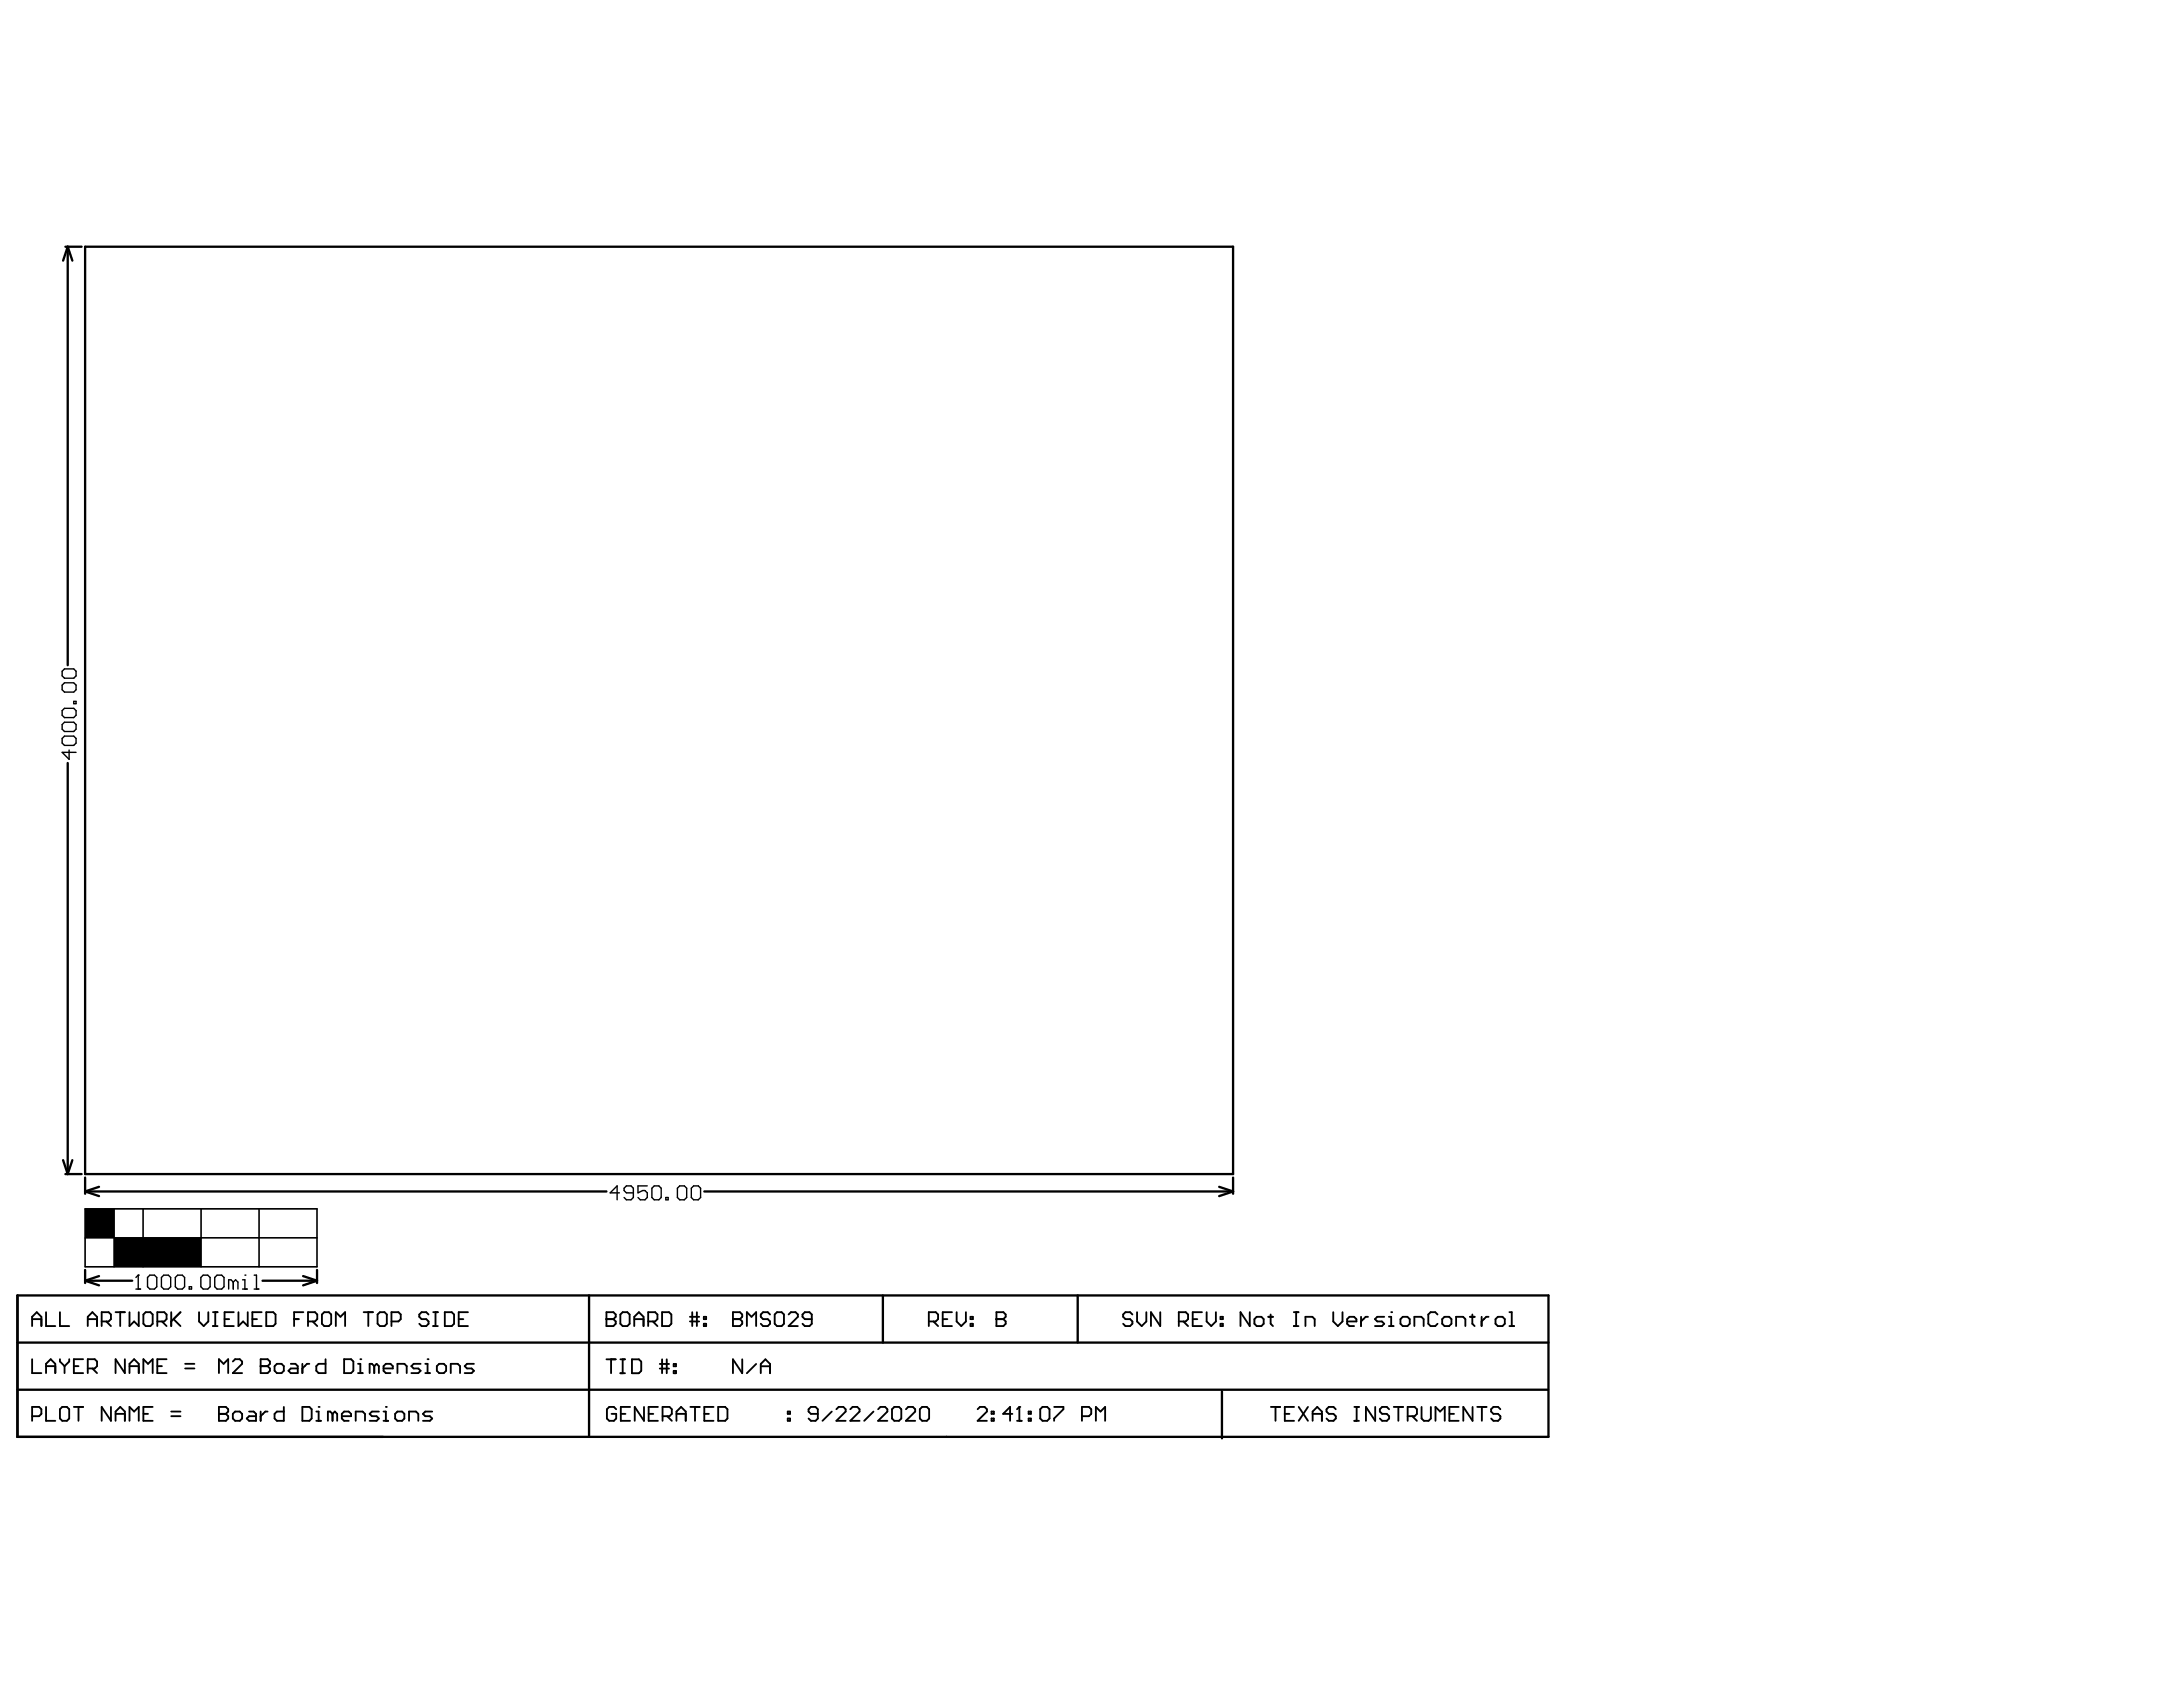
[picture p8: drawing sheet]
<svg xmlns="http://www.w3.org/2000/svg" width="279mm" height="216mm" viewBox="0 0 279 216" stroke-linecap="round" stroke-linejoin="round" font-family="sans-serif">
<g fill="none" stroke="#000" stroke-width=".3">
<path d="M8.4 31.6h2M8.7 31.6l-.6 1.8M8.7 31.6v53.5M8.7 31.6l.6 1.8M10.9 31.6h146.9v118.7h-146.9zM8.7 97.6v52.7M8.1 148.5l.6 1.8M8.4 150.3h2M9.3 148.5l-.6 1.8M10.9 150.7v2.1M10.9 152.5l1.8 .6M10.9 152.5h66.7"/>
<path d="M12.7 151.9l-1.8 .6M90.1 152.5h67.7M156 151.9l1.8 .6M157.8 150.7v2.1M157.8 152.5l-1.8 .6M2.2 165.8h196v18.1h-196zM2.2 177.9h195.9M2.2 171.8h196M10.9 162.5v1.7M10.9 163.9l1.8 .6M10.9 163.9h6M12.7 163.3l-1.8 .6"/>
<path d="M33.6 163.9h7M38.8 163.3l1.8 .6M40.6 162.5v1.7M40.6 163.9l-1.8 .6M75.4 165.8v18.1M113 165.8v6M137.9 165.8v6M156.4 178.1v6"/>
</g>
<g fill="none" stroke="#000" stroke-width=".24">
<path d="M4.1 168.8h1.2M4.1 169.7v-1.2l.6-.6 .6 .6v1.2M4.1 173.9v1.8h1.2M5.9 167.9v1.8h1.2M5.9 175.7v-1.2l.6-.6 .6 .6v1.2M5.9 174.8h1.2M7.7 167.9v1.8h1.2M7.7 173.9v.3l.6 .6M8.3 174.8v.9M8.9 173.9v.3l-.6 .6M9.5 174.8h.5M10.6 173.9h-1.1v1.8h1.1"/>
<path d="M11.2 168.8h1.2M11.2 175.1h.9l.3-.3v-.6l-.3-.3h-.9v1.8M11.2 169.7v-1.2l.6-.6 .6 .6v1.2M11.8 175.1l.6 .6M13 169.1h.9l.3-.3v-.6l-.3-.3h-.9v1.8M13.6 169.1l.6 .6M14.8 167.9h1.2M15.4 167.9v1.8M16 173.9v1.8l-1.2-1.8v1.8M16.6 167.9v1.8l.6-.6 .6 .6v-1.8M16.6 175.7v-1.2l.6-.6 .6 .6v1.2M16.6 174.8h1.2"/>
<path d="M18.4 168.2l.3-.3h.5l.3 .3v1.2l-.3 .3h-.5l-.3-.3zM18.4 175.7v-1.8l.5 .6 .6-.6v1.8M20.1 169.1h.9l.3-.3v-.6l-.3-.3h-.9v1.8M20.1 174.8h.6M20.7 169.1l.6 .6M21.3 173.9h-1.2v1.8h1.2M21.9 167.9v1.8M22.2 168.8l.9 .9M23.1 167.9l-1.2 1.2M23.7 175.1h1.2M23.7 174.5h1.2M25.5 167.9v1.2l.6 .6 .6-.6v-1.2"/>
<path d="M27.3 169.7h.5M27.3 167.9h.5M27.6 167.9v1.8M28 175.7v-1.8l.6 .6 .6-.6v1.8M28.7 168.8h.6M29.8 174.2l.3-.3h.6l.3 .3v.3l-1.2 1.2h1.2M29.9 167.9h-1.2v1.8h1.2M30.5 167.9v1.8l.6-.6 .6 .6v-1.8M32.3 168.8h.6M33.4 174.8h.1M33.4 173.9h.9l.2 .3v.3l-.2 .3 .2 .3v.3l-.2 .3h-.9zM33.4 174.8h.9"/>
<path d="M33.5 167.9h-1.2v1.8h1.2M34.1 167.9h.9l.3 .3v1.2l-.3 .3h-.9zM35.1 174.8l.3-.3h.6l.3 .3v.6l-.3 .3h-.6l-.3-.3zM37.2 174.5h.6l.3 .3v.9h-.9l-.3-.3 .3-.3h.9M37.6 168.8h.6M38.7 174.5v1.2M38.8 167.9h-1.2v1.8M39.4 169.1h.9l.3-.3v-.6l-.3-.3h-.9v1.8M39.6 174.5h-.3l-.6 .6M40 169.1l.6 .6M41.2 168.2l.3-.3h.6l.3 .3v1.2l-.3 .3h-.6l-.3-.3zM41.7 173.9v1.8h-.9l-.3-.3v-.6l.3-.3h.9"/>
<path d="M43 169.7v-1.8l.6 .6 .6-.6v1.8M44 173.9h.9l.3 .3v1.2l-.3 .3h-.9zM45.8 175.7h.6M45.8 174.5h.3v1.2M46.1 173.9h.1M46.5 167.9h1.2M47.1 167.9v1.8M47.9 174.8l-.3-.3h-.3v1.2M47.9 174.8v.9M47.9 174.8l.3-.3 .3 .3v.9M48.3 168.2l.3-.3h.6l.3 .3v1.2l-.3 .3h-.6l-.3-.3zM49.1 175.1h1.2v-.3l-.3-.3h-.6l-.3 .3v.6l.3 .3h.6"/>
<path d="M50.1 169.1h.9l.3-.3v-.6l-.3-.3h-.9v1.8M50.9 175.7v-1.2h.9l.3 .3v.9M53.8 174.5h-.9l-.3 .3 .3 .3h.6l.3 .3-.3 .3h-.9M54.4 175.7h.6M54.4 174.5h.3v1.2M54.7 173.9h.1M54.9 168.2l-.3-.3h-.6l-.3 .3v.3l.3 .3h.6l.3 .3v.3l-.3 .3h-.6l-.3-.3M55.4 169.7h.6M55.4 167.9h.6M55.7 167.9v1.8M55.9 174.8l.3-.3h.6l.3 .3v.6l-.3 .3h-.6l-.3-.3zM56.9 167.9h.9l.3 .3v1.2l-.3 .3h-.9z"/>
<path d="M57.7 175.7v-1.2h.9l.3 .3v.9M58.7 168.8h.6M59.9 167.9h-1.2v1.8h1.2M60.7 174.5h-.9l-.3 .3 .3 .3h.6l.3 .3-.3 .3h-.9M77.6 168.8h.1M77.6 167.9h.9l.3 .3v.3l-.3 .3 .3 .3v.3l-.3 .3h-.9zM77.6 168.8h.9M77.6 174h1.2M78.2 174v1.7M79.4 168.2l.3-.3h.6l.3 .3v1.2l-.3 .3h-.6l-.3-.3zM79.4 175.7h.6M79.4 174h.6"/>
<path d="M79.7 174v1.7M80.9 174h.9l.3 .3v1.1l-.3 .3h-.9zM81.2 168.8h1.2M81.2 169.7v-1.2l.6-.6 .6 .6v1.2M83 169.1h.9l.2-.3v-.6l-.2-.3h-.9v1.8M83.6 169.1l.5 .6M84.4 174.6h1.2M84.4 175.2h1.2M84.7 167.9h.9l.3 .3v1.2l-.3 .3h-.9zM84.7 174v1.7M85.3 174v1.7M86.2 175.4h.3v.3h-.3z"/>
<path d="M86.2 174.6h.3v.3h-.3zM88.3 168.5h1.2M88.3 169.1h1.2M88.6 167.9v1.8M89.2 167.9v1.8M90.1 169.4h.3v.3h-.3zM90.1 168.5h.3v.3h-.3zM93.8 168.8h.1M93.8 167.9h.9l.3 .3v.3l-.3 .3 .3 .3v.3l-.3 .3h-.9zM93.8 168.8h.9M95 174v1.7l-1.2-1.7v1.7M95.6 169.7v-1.8l.6 .6 .6-.6v1.8"/>
<path d="M96.8 174.6l-1.2 1.1M97.4 175.7v-1.1l.6-.6 .6 .6v1.1M97.4 174.9h1.2M98.6 168.2l-.3-.3h-.6l-.3 .3v.3l.3 .3h.6l.3 .3v.3l-.3 .3h-.6l-.3-.3M99.2 168.2l.2-.3h.6l.3 .3v1.2l-.3 .3h-.6l-.2-.3zM100.9 168.2l.3-.3h.6l.3 .3v.3l-1.2 1.2h1.2M103.9 168.8h-.9l-.3-.3v-.3l.3-.3h.6l.3 .3v1.2l-.3 .3h-.6l-.3-.3M118.9 169.1h.9l.3-.3v-.6l-.3-.3h-.9v1.8M119.5 169.1l.6 .6M120.7 168.8h.6M121.8 167.9h-1.1v1.8h1.1M122.4 167.9v1.2l.6 .6 .6-.6v-1.2"/>
<path d="M124.2 169.4h.3v.3h-.3zM124.2 168.5h.3v.3h-.3zM127.5 168.8h.1M127.5 167.9h.9l.3 .3v.3l-.3 .3 .3 .3v.3l-.3 .3h-.9zM127.5 168.8h.9M144.9 168.2l-.3-.3h-.6l-.2 .3v.3l.2 .3h.6l.3 .3v.3l-.3 .3h-.6l-.2-.3M145.5 167.9v1.2l.6 .6 .6-.6v-1.2M148.5 167.9v1.8l-1.2-1.8v1.8M150.9 169.1h.9l.3-.3v-.6l-.3-.3h-.9v1.8M151.5 169.1l.6 .6M152.7 168.8h.5M153.8 167.9h-1.1v1.8h1.1"/>
<path d="M154.4 167.9v1.2l.6 .6 .6-.6v-1.2M156.2 169.4h.3v.3h-.3zM156.2 168.5h.3v.3h-.3zM160 167.9v1.8l-1.2-1.8v1.8M160.6 168.8l.2-.3h.6l.3 .3v.6l-.3 .3h-.6l-.2-.3zM162.3 168.5h.6M162.6 168.2v1.2l.3 .3M165.6 169.7h.6M165.6 167.9h.6M165.9 167.9v1.8M167.1 169.7v-1.2h.9l.3 .3v.9M170.6 167.9v1.2l.6 .6 .6-.6v-1.2"/>
<path d="M172.4 169.1h1.2v-.3l-.3-.3h-.6l-.3 .3v.6l.3 .3h.6M174.2 168.5v1.2M175.1 168.5h-.3l-.6 .6M177.2 168.5h-.9l-.3 .3 .3 .3h.6l.3 .3-.3 .3h-.9M177.8 169.7h.6M177.8 168.5h.3v1.2M178.1 167.9h.1M179.5 168.5h.6l.3 .3v.6l-.3 .3h-.6l-.3-.3v-.6zM181 169.7v-1.2h.9l.3 .3v.9M184 168.2l-.3-.3h-.6l-.3 .3v1.2l.3 .3h.6l.3-.3M184.6 168.8l.3-.3h.6l.3 .3v.6l-.3 .3h-.6l-.3-.3zM186.4 169.7v-1.2h.9l.3 .3v.9"/>
<path d="M188.1 168.5h.6M188.4 168.2v1.2l.3 .3M189.6 168.5v1.2M190.5 168.5h-.3l-.6 .6M191.4 168.8l.3-.3h.6l.3 .3v.6l-.3 .3h-.6l-.3-.3zM193.2 169.7h.6M193.2 167.9h.3v1.8M4.1 181.2h.9l.3-.3v-.5l-.3-.3h-.9v1.7M5.9 180.1v1.7h1.2M7.7 180.4l.3-.3h.6l.3 .3v1.1l-.3 .3h-.6l-.3-.3zM9.5 180.1h1.1M10 180.1v1.7"/>
<path d="M14.2 180.1v1.7l-1.2-1.7v1.7M14.8 181.8v-1.2l.6-.5 .6 .5v1.2M14.8 180.9h1.2M16.6 181.8v-1.7l.6 .5 .6-.5v1.7M18.4 180.9h.5M19.5 180.1h-1.1v1.7h1.1M21.9 181.2h1.2M21.9 180.6h1.2M28 180.9h.1M28 180.1h.9l.3 .3v.2l-.3 .3 .3 .3v.3l-.3 .3h-.9zM28 180.9h.9M29.8 180.9l.3-.3h.6l.3 .3v.6l-.3 .3h-.6l-.3-.3z"/>
<path d="M31.9 180.6h.6l.3 .3v.9h-.9l-.3-.3 .3-.3h.9M33.4 180.6v1.2M34.3 180.6h-.3l-.6 .6M36.3 180.1v1.7h-.9l-.3-.3v-.6l.3-.3h.9M38.7 180.1h.9l.3 .3v1.1l-.3 .3h-.9zM40.5 181.8h.6M40.5 180.6h.3v1.2M40.8 180.1h.1M42.6 180.9l-.3-.3h-.3v1.2M42.6 180.9v.9M42.6 180.9l.3-.3 .3 .3v.9M43.7 181.2h1.2v-.3l-.3-.3h-.6l-.3 .3v.6l.3 .3h.6"/>
<path d="M45.5 181.8v-1.2h.9l.3 .3v.9M48.5 180.6h-.9l-.3 .3 .3 .3h.6l.3 .3-.3 .3h-.9M49.1 181.8h.6M49.1 180.6h.3v1.2M49.4 180.1h.1M50.6 180.9l.3-.3h.6l.3 .3v.6l-.3 .3h-.6l-.3-.3zM52.4 181.8v-1.2h.8l.3 .3v.9M55.3 180.6h-.9l-.3 .3 .3 .3h.6l.3 .3-.3 .3h-.9M78.9 180.4l-.3-.3h-.6l-.3 .3v1.1l.3 .3h.6l.3-.3v-.6h-.6M79.5 180.9h.6M80.6 180.1h-1.1v1.7h1.1M82.4 180.1v1.7l-1.2-1.7v1.7"/>
<path d="M83 180.9h.6M84.2 180.1h-1.2v1.7h1.2M84.8 181.2h.9l.3-.3v-.5l-.3-.3h-.9v1.7M85.4 181.2l.6 .6M86.6 180.9h1.2M86.6 181.8v-1.2l.6-.5 .6 .5v1.2M88.4 180.1h1.1M89 180.1v1.7M90.1 180.9h.6M91.3 180.1h-1.2v1.7h1.2M91.9 180.1h.9l.3 .3v1.1l-.3 .3h-.9zM100.8 181.5h.3v.3h-.3z"/>
<path d="M100.8 180.6h.3v.3h-.3zM104.7 180.9h-.9l-.3-.3v-.2l.3-.3h.6l.3 .3v1.1l-.3 .3h-.6l-.3-.3M106.5 180.6l-1.2 1.2M107 180.4l.3-.3h.6l.3 .3v.2l-1.2 1.2h1.2M108.8 180.4l.3-.3h.6l.3 .3v.2l-1.2 1.2h1.2M111.8 180.6l-1.2 1.2M112.4 180.4l.3-.3h.6l.3 .3v.2l-1.2 1.2h1.2M114.2 180.4l.3-.3h.6l.3 .3v1.1l-.3 .3h-.6l-.3-.3zM115.9 180.4l.3-.3h.6l.3 .3v.2l-1.2 1.2h1.2M117.7 180.4l.3-.3h.6l.3 .3v1.1l-.3 .3h-.6l-.3-.3zM125.1 180.4l.3-.3h.6l.3 .3v.2l-1.2 1.2h1.2M126.9 181.5h.3v.3h-.3z"/>
<path d="M126.9 180.6h.3v.3h-.3zM129.6 180.9h-1.2l.9-.8v1.7M130.2 181.8h.6M130.5 180.1h.1M130.5 180.1v1.7M130.5 180.1l-.3 .3M131.7 181.5h.3v.3h-.3zM131.7 180.6h.3v.3h-.3zM133.1 180.4l.3-.3h.6l.3 .3v1.1l-.3 .3h-.6l-.3-.3zM134.9 180.1h1.2v.3l-1.2 1.1v.3M138.5 181.2h.9l.3-.3v-.5l-.3-.3h-.9v1.7M140.3 181.8v-1.7l.6 .5 .5-.5v1.7"/>
<path d="M162.7 180.1h1.1M163.3 180.1v1.7M164.4 180.9h.6M165.6 180.1h-1.2v1.7h1.2M166.2 180.1l1.2 1.7M167.4 180.1l-1.2 1.7M168 180.9h1.2M168 181.8v-1.2l.6-.5 .6 .5v1.2M171 180.4l-.3-.3h-.6l-.3 .3v.2l.3 .3h.6l.3 .3v.3l-.3 .3h-.6l-.3-.3M173.3 180.1h.6M173.3 181.8h.6M173.6 180.1v1.7"/>
<path d="M176 180.1v1.7l-1.2-1.7v1.7M177.8 180.4l-.3-.3h-.6l-.3 .3v.2l.3 .3h.6l.3 .3v.3l-.3 .3h-.6l-.3-.3M178.4 180.1h1.2M179 180.1v1.7M180.2 181.2h.9l.3-.3v-.5l-.3-.3h-.9v1.7M180.8 181.2l.6 .6M181.9 180.1v1.4l.3 .3h.6l.3-.3v-1.4M183.7 181.8v-1.7l.6 .5 .6-.5v1.7M185.5 180.9h.6M186.7 180.1h-1.2v1.7h1.2M188.5 180.1v1.7l-1.2-1.7v1.7M189.1 180.1h1.2"/>
<path d="M189.7 180.1v1.7M192 180.4l-.3-.3h-.6l-.3 .3v.2l.3 .3h.6l.3 .3v.3l-.3 .3h-.6l-.3-.3"/>
</g>
<path d="M10.9 154.7h29.7v7.4h-29.7zM10.9 158.4h29.7M14.6 154.7v7.4M18.3 154.7v7.4M25.7 154.7v7.4M33.2 154.7v7.4" fill="none" stroke="#000" stroke-width=".21"/>
<g fill="#000">
<path d="M10.9 154.7h3.7v3.7h-3.7z" fill-rule="evenodd"/>
<path d="M14.6 158.4h11.1v3.7h-11.1z" fill-rule="evenodd"/>
</g>
<g fill="none" stroke="#000" stroke-width=".18">
<path d="M8 94.5l.3-.3h1.1l.3 .3v.6l-.3 .3h-1.1l-.3-.3zM8 85.9l.3-.3h1.1l.3 .3v.6l-.3 .3h-1.1l-.3-.3zM8 87.7l.3-.3h1.1l.3 .3v.6l-.3 .3h-1.1l-.3-.3zM8 90.9l.3-.3h1.1l.3 .3v.6l-.3 .3h-1.1l-.3-.3zM8 92.7l.3-.3h1.1l.3 .3v.6l-.3 .3h-1.1l-.3-.3zM8.8 96v1.2l-.8-.9h1.7M9.4 89.8h.3v.3h-.3zM79.3 152.7h-1.2l.9-.9v1.7M81.1 152.7h-.9l-.3-.3v-.3l.3-.3h.6l.3 .3v1.2l-.3 .2h-.6l-.3-.2M82.8 151.8h-1.1v.9l.5-.3h.3l.3 .3v.6l-.3 .2h-.5l-.3-.2M83.4 152.1l.3-.3h.6l.3 .3v1.2l-.3 .2h-.6l-.3-.2zM85.2 153.3h.3v.2h-.3z"/>
<path d="M86.7 152.1l.3-.3h.6l.3 .3v1.2l-.3 .2h-.6l-.3-.2zM88.5 152.1l.3-.3h.6l.3 .3v1.2l-.3 .2h-.6l-.3-.2zM17.4 165h.6M17.7 163.2h.1M17.7 163.2v1.8M17.7 163.2l-.3 .3M18.9 163.5l.3-.3h.6l.3 .3v1.2l-.3 .3h-.6l-.3-.3zM20.7 163.5l.3-.3h.6l.2 .3v1.2l-.2 .3h-.6l-.3-.3zM22.4 163.5l.3-.3h.6l.3 .3v1.2l-.3 .3h-.6l-.3-.3zM24.2 164.7h.3v.3h-.3zM26 163.2h.6l.3 .3v1.2l-.3 .3h-.6l-.3-.3v-1.2zM27.8 163.2h.6l.3 .3v1.2l-.3 .3h-.6l-.3-.3v-1.2z"/>
<path d="M29.9 164.1l-.3-.3h-.3v1.2M29.9 164.1v.9M29.9 164.1l.3-.3 .3 .3v.9M31 165h.6M31 163.8h.3v1.2M31.3 163.2h.1M32.5 165h.6M32.5 163.2h.3v1.8"/>
</g>
</svg>
